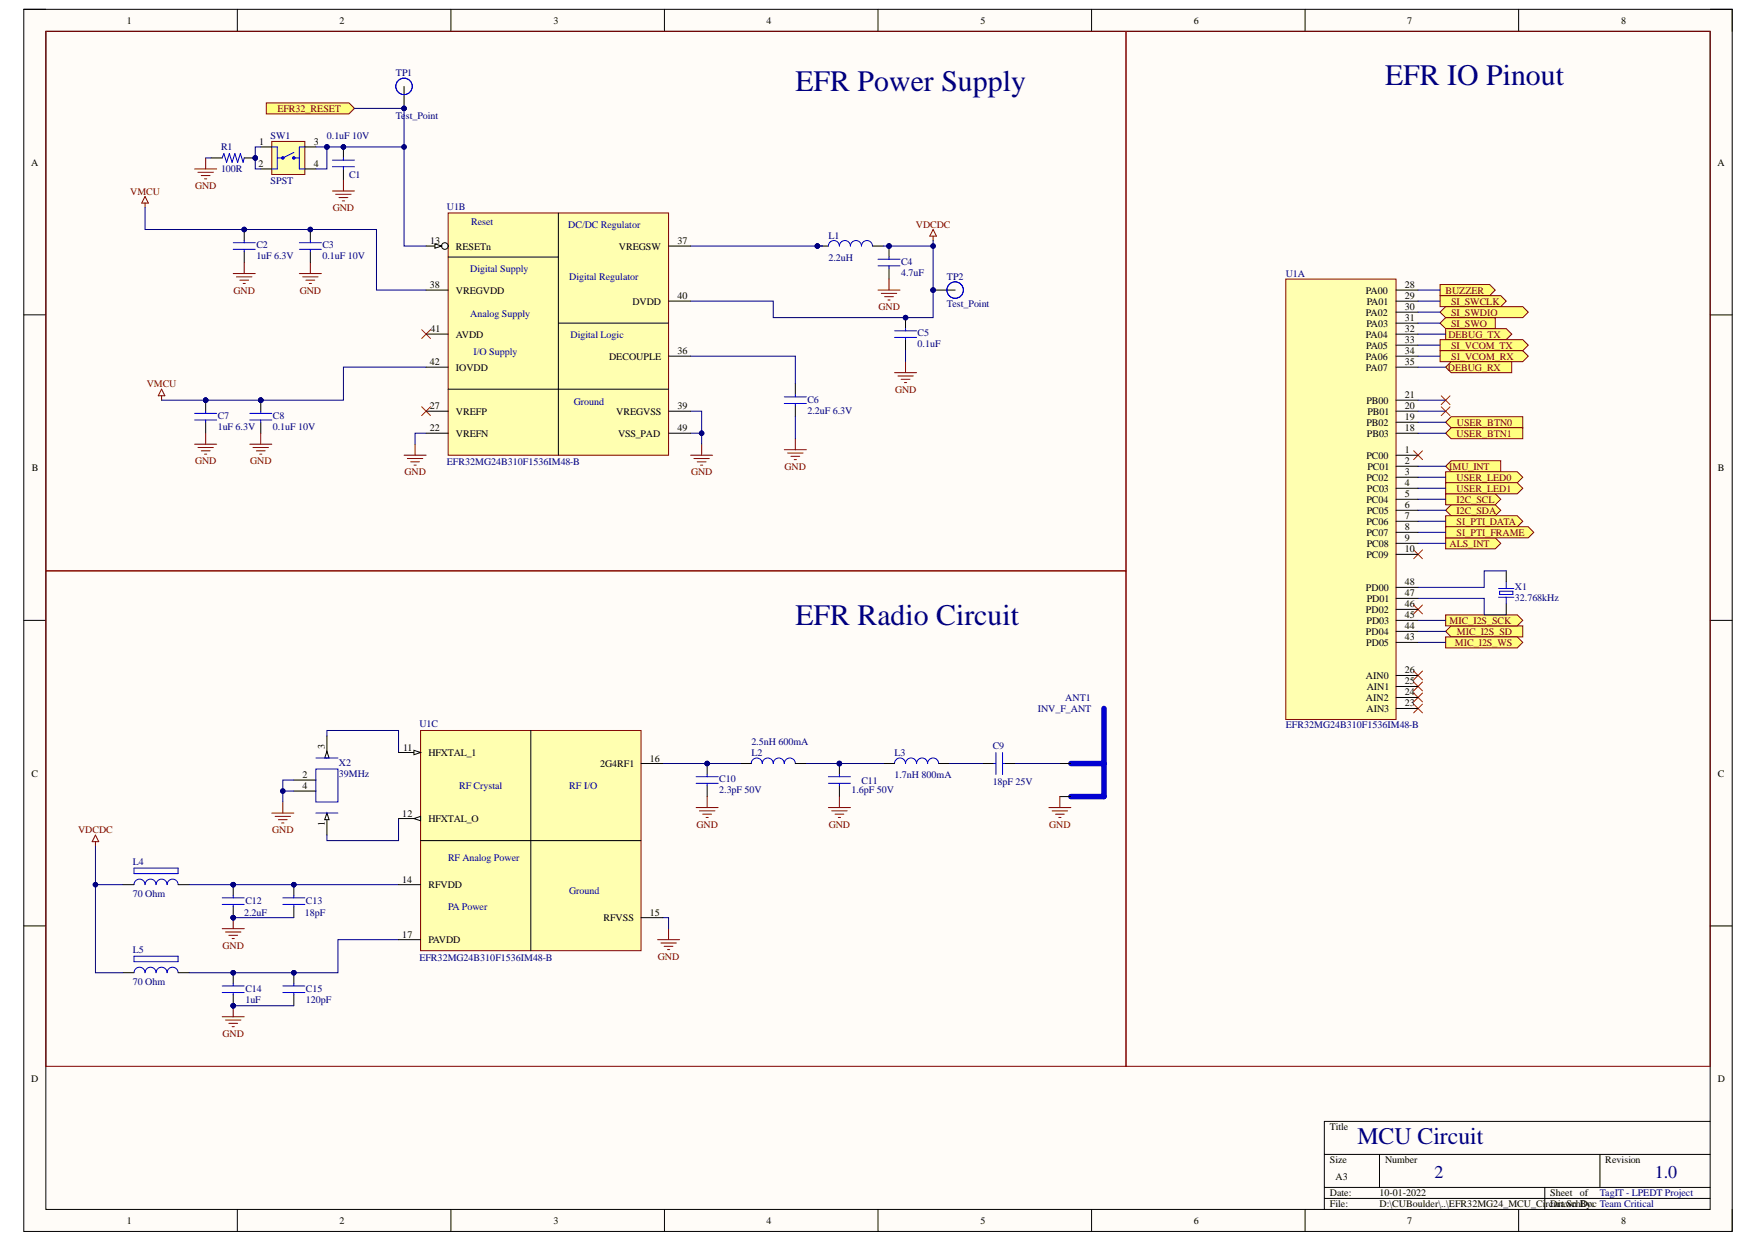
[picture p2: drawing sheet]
<svg xmlns="http://www.w3.org/2000/svg" width="297mm" height="210mm" viewBox="0 0 297 210" stroke-linecap="round" stroke-linejoin="round" font-family="sans-serif">
<defs><g id="words">
<g font-size="5" fill="#000080">
<text x="134.3" y="15.4">EFR Power Supply</text>
<text x="233.9" y="14.4">EFR IO Pinout</text>
<text x="134.3" y="105.5">EFR Radio Circuit</text>
</g>
<text font-size="4" fill="#000080" x="229.2" y="193.2">MCU Circuit</text>
<g font-size="3" fill="#000080">
<text x="242.3" y="199">2</text>
<text x="279.5" y="199">1.0</text>
</g>
<g font-size="1.7">
<text x="21.4" y="4">1</text>
<text x="57.3" y="4">2</text>
<text x="93.5" y="4">3</text>
<text x="129.5" y="4">4</text>
<text x="165.6" y="4">5</text>
<text x="201.6" y="4">6</text>
<text x="237.6" y="4">7</text>
<text x="273.8" y="4">8</text>
<text x="5.3" y="27.9">A</text>
<text x="43.6" y="28.2">2</text>
<text x="43.8" y="24.4">1</text>
<text x="53" y="24.4">3</text>
<text x="53" y="28.2">4</text>
<text x="290" y="27.9">A</text>
<text x="72.6" y="41.2">13</text>
<text x="114.4" y="41.2">37</text>
<text x="77" y="42.1">RESETn</text>
<text x="104.5" y="42.1">VREGSW</text>
<text x="72.6" y="48.6">38</text>
<text x="77" y="49.6">VREGVDD</text>
<text x="106.8" y="51.4">DVDD</text>
<text x="114.4" y="50.5">40</text>
<text x="230.7" y="49.6">PA00</text>
<text x="230.7" y="53.3">PA02</text>
<text x="230.8" y="51.4">PA01</text>
<text x="237.2" y="48.6">28</text>
<text x="237.2" y="50.5">29</text>
<text x="237.2" y="52.4">30</text>
<text x="72.7" y="56.1">41</text>
<text x="77" y="57">AVDD</text>
<text x="114.4" y="59.8">36</text>
<text x="230.7" y="57">PA04</text>
<text x="230.7" y="58.9">PA05</text>
<text x="230.8" y="55.1">PA03</text>
<text x="237.2" y="54.2">31</text>
<text x="237.2" y="56.1">32</text>
<text x="237.2" y="57.9">33</text>
<text x="237.2" y="59.8">34</text>
<text x="72.6" y="61.7">42</text>
<text x="77" y="62.6">IOVDD</text>
<text x="102.9" y="60.7">DECOUPLE</text>
<text x="230.7" y="60.7">PA06</text>
<text x="230.7" y="62.6">PA07</text>
<text x="237.2" y="61.7">35</text>
<text x="72.6" y="69.1">27</text>
<text x="77" y="70">VREFP</text>
<text x="104" y="70">VREGVSS</text>
<text x="114.4" y="69.1">39</text>
<text x="230.8" y="71.9">PB02</text>
<text x="230.8" y="68.2">PB00</text>
<text x="230.9" y="70">PB01</text>
<text x="237.2" y="70.9">19</text>
<text x="237.2" y="69.1">20</text>
<text x="237.2" y="67.2">21</text>
<text x="72.6" y="72.8">22</text>
<text x="77" y="73.7">VREFN</text>
<text x="104.4" y="73.7">VSS_PAD</text>
<text x="114.4" y="72.8">49</text>
<text x="230.8" y="77.4">PC00</text>
<text x="230.8" y="73.7">PB03</text>
<text x="237.2" y="72.8">18</text>
<text x="237.2" y="76.5">1</text>
<text x="5.4" y="79.6">B</text>
<text x="230.8" y="81.2">PC02</text>
<text x="230.8" y="83">PC03</text>
<text x="230.9" y="79.3">PC01</text>
<text x="237.2" y="78.4">2</text>
<text x="237.2" y="80.2">3</text>
<text x="237.2" y="82.1">4</text>
<text x="237.2" y="84">5</text>
<text x="290.1" y="79.6">B</text>
<text x="230.8" y="84.9">PC04</text>
<text x="230.8" y="88.6">PC06</text>
<text x="230.8" y="86.7">PC05</text>
<text x="237.2" y="85.8">6</text>
<text x="237.2" y="87.7">7</text>
<text x="237.2" y="89.5">8</text>
<text x="230.8" y="90.5">PC07</text>
<text x="230.8" y="94.2">PC09</text>
<text x="230.8" y="92.3">PC08</text>
<text x="237.2" y="91.4">9</text>
<text x="237.2" y="93.2">10</text>
<text x="230.7" y="99.7">PD00</text>
<text x="230.8" y="101.6">PD01</text>
<text x="237.2" y="98.8">48</text>
<text x="237.2" y="100.7">47</text>
<text x="230.7" y="103.5">PD02</text>
<text x="230.7" y="107.2">PD04</text>
<text x="230.8" y="105.3">PD03</text>
<text x="237.2" y="102.5">46</text>
<text x="237.2" y="104.4">45</text>
<text x="237.2" y="106.3">44</text>
<text x="230.7" y="109">PD05</text>
<text x="237.2" y="108.1">43</text>
<text x="237.2" y="113.7">26</text>
<text x="230.7" y="114.7">AIN0</text>
<text x="230.7" y="118.4">AIN2</text>
<text x="230.8" y="116.5">AIN1</text>
<text x="237.2" y="115.6">25</text>
<text x="237.2" y="117.4">24</text>
<text x="237.2" y="119.3">23</text>
<text x="230.8" y="120.2">AIN3</text>
<text x="5.3" y="131.1">C</text>
<text x="51.1" y="131.4">2</text>
<text x="54.8" y="126.5" transform="rotate(-90 54.8 126.5)">3</text>
<text x="68.1" y="126.7">11</text>
<text x="72.3" y="127.7">HFXTAL_1</text>
<text x="101.3" y="129.5">2G4RF1</text>
<text x="109.8" y="128.6">16</text>
<text x="290.1" y="131.1">C</text>
<text x="51.1" y="133.2">4</text>
<text x="67.9" y="137.9">12</text>
<text x="54.8" y="139.4" transform="rotate(-90 54.8 139.4)">1</text>
<text x="72.3" y="138.8">HFXTAL_O</text>
<text x="67.9" y="149">14</text>
<text x="72.3" y="150">RFVDD</text>
<text x="101.9" y="155.5">RFVSS</text>
<text x="109.8" y="154.6">15</text>
<text x="67.9" y="158.3">17</text>
<text x="72.3" y="159.3">PAVDD</text>
<text x="5.3" y="182.7">D</text>
<text x="290.1" y="182.7">D</text>
<text x="224.6" y="190.9">Title</text>
<text x="224.6" y="196.5">Size</text>
<text x="233.9" y="196.5">Number</text>
<text x="271.1" y="196.5">Revision</text>
<text x="224.6" y="202">Date:</text>
<text x="224.6" y="203.9">File:</text>
<text x="225.5" y="199.3">A3</text>
<text x="233" y="202">10-01-2022</text>
<text x="233" y="203.9">D:\CUBoulder\..\EFR32MG24_MCU_Circuit.SchBy:</text>
<text x="261.8" y="202">Sheet</text>
<text x="261.8" y="203.9">Drawn Doc Team Critical</text>
<text x="266.8" y="202">of</text>
<text x="21.4" y="206.7">1</text>
<text x="57.3" y="206.7">2</text>
<text x="93.5" y="206.7">3</text>
<text x="129.5" y="206.7">4</text>
<text x="165.6" y="206.7">5</text>
<text x="201.6" y="206.7">6</text>
<text x="237.6" y="206.7">7</text>
<text x="273.8" y="206.7">8</text>
</g>
<g font-size="1.7" fill="#000080">
<text x="66.8" y="12.8">TP1</text>
<text x="45.7" y="23.5">SW1</text>
<text x="55.2" y="23.5">0.1uF 10V</text>
<text x="66.8" y="20.2">Test_Point</text>
<text x="37.3" y="25.4">R1</text>
<text x="37.3" y="29.1">100R</text>
<text x="45.7" y="31">SPST</text>
<text x="58.9" y="30.1">C1</text>
<text x="75.5" y="35.4">U1B</text>
<text x="43.3" y="41.9">C2</text>
<text x="54.5" y="41.9">C3</text>
<text x="79.6" y="38">Reset</text>
<text x="96" y="38.4">DC/DC Regulator</text>
<text x="139.9" y="40.3">L1</text>
<text x="43.3" y="43.8">1uF 6.3V</text>
<text x="54.5" y="43.8">0.1uF 10V</text>
<text x="79.4" y="45.9">Digital Supply</text>
<text x="96.1" y="47.3">Digital Regulator</text>
<text x="139.9" y="44">2.2uH</text>
<text x="152.2" y="44.7">C4</text>
<text x="152.2" y="46.6">4.7uF</text>
<text x="159.9" y="47.3">TP2</text>
<text x="217.1" y="46.8">U1A</text>
<text x="79.4" y="53.5">Analog Supply</text>
<text x="159.9" y="51.9">Test_Point</text>
<text x="79.9" y="60">I/O Supply</text>
<text x="96.4" y="57">Digital Logic</text>
<text x="154.9" y="56.8">C5</text>
<text x="154.9" y="58.7">0.1uF</text>
<text x="36.8" y="70.8">C7</text>
<text x="46.1" y="70.8">C8</text>
<text x="96.9" y="68.3">Ground</text>
<text x="136.3" y="68">C6</text>
<text x="136.3" y="69.8">2.2uF 6.3V</text>
<text x="36.8" y="72.6">1uF 6.3V</text>
<text x="46.1" y="72.6">0.1uF 10V</text>
<text x="75.5" y="78.6">EFR32MG24B310F1536IM48-B</text>
<text x="255.8" y="99.6">X1</text>
<text x="255.8" y="101.4">32.768kHz</text>
<text x="179.9" y="118.4">ANT1</text>
<text x="70.8" y="122.8">U1C</text>
<text x="126.9" y="125.8">2.5nH 600mA</text>
<text x="175.2" y="120.2">INV_F_ANT</text>
<text x="217.1" y="123">EFR32MG24B310F1536IM48-B</text>
<text x="57.2" y="129.3">X2</text>
<text x="57.2" y="131.2">39MHz</text>
<text x="126.9" y="127.7">L2</text>
<text x="151.1" y="127.7">L3</text>
<text x="151.1" y="131.4">1.7nH 800mA</text>
<text x="167.6" y="126.5">C9</text>
<text x="77.5" y="133.2">RF Crystal</text>
<text x="96.1" y="133.2">RF I/O</text>
<text x="121.5" y="132.1">C10</text>
<text x="121.5" y="134">2.3pF 50V</text>
<text x="143.8" y="134">1.6pF 50V</text>
<text x="145.5" y="132.3">C11</text>
<text x="167.6" y="132.5">18pF 25V</text>
<text x="22.4" y="146.1">L4</text>
<text x="75.7" y="145.3">RF Analog Power</text>
<text x="22.4" y="151.4">70 Ohm</text>
<text x="41.2" y="154.6">2.2uF</text>
<text x="41.4" y="152.6">C12</text>
<text x="51.5" y="154.6">18pF</text>
<text x="51.7" y="152.6">C13</text>
<text x="75.7" y="153.7">PA Power</text>
<text x="96.1" y="150.9">Ground</text>
<text x="22.4" y="160.9">L5</text>
<text x="22.4" y="166.3">70 Ohm</text>
<text x="41.4" y="167.4">C14</text>
<text x="51.7" y="167.4">C15</text>
<text x="70.8" y="162.3">EFR32MG24B310F1536IM48-B</text>
<text x="41.4" y="169.3">1uF</text>
<text x="51.7" y="169.3">120pF</text>
<text x="270.2" y="202">TagIT - LPEDT Project</text>
</g>
<g font-size="1.7" fill="#800000">
<text x="46.8" y="18.9">EFR32_RESET</text>
<text x="22" y="32.8">VMCU</text>
<text x="32.9" y="31.9">GND</text>
<text x="56.2" y="35.6">GND</text>
<text x="154.7" y="38.4">VDCDC</text>
<text x="39.4" y="49.6">GND</text>
<text x="50.6" y="49.6">GND</text>
<text x="148.4" y="52.4">GND</text>
<text x="244.1" y="49.6">BUZZER</text>
<text x="245" y="51.4">SI_SWCLK</text>
<text x="245" y="53.3">SI_SWDIO</text>
<text x="244.6" y="57">DEBUG_TX</text>
<text x="245" y="55.1">SI_SWO</text>
<text x="245" y="58.9">SI_VCOM_TX</text>
<text x="24.8" y="65.4">VMCU</text>
<text x="244.5" y="62.6">DEBUG_RX</text>
<text x="245" y="60.7">SI_VCOM_RX</text>
<text x="151.1" y="66.3">GND</text>
<text x="246" y="71.9">USER_BTN0</text>
<text x="246" y="73.7">USER_BTN1</text>
<text x="32.9" y="78.4">GND</text>
<text x="42.2" y="78.4">GND</text>
<text x="68.3" y="80.2">GND</text>
<text x="116.7" y="80.2">GND</text>
<text x="132.5" y="79.3">GND</text>
<text x="244.7" y="79.3">IMU_INT</text>
<text x="246" y="81.2">USER_LED0</text>
<text x="246" y="83">USER_LED1</text>
<text x="246" y="86.7">I2C_SDA</text>
<text x="246" y="84.9">I2C_SCL</text>
<text x="246" y="88.6">SI_PTI_DATA</text>
<text x="244.8" y="92.3">ALS_INT</text>
<text x="246" y="90.5">SI_PTI_FRAME</text>
<text x="244.8" y="105.3">MIC_I2S_SCK</text>
<text x="246" y="107.2">MIC_I2S_SD</text>
<text x="245.7" y="109">MIC_I2S_WS</text>
<text x="13.2" y="140.7">VDCDC</text>
<text x="46" y="140.7">GND</text>
<text x="117.6" y="139.7">GND</text>
<text x="139.9" y="139.7">GND</text>
<text x="177.2" y="139.7">GND</text>
<text x="37.6" y="160.2">GND</text>
<text x="111.1" y="162">GND</text>
<text x="37.6" y="175.1">GND</text>
</g>
</g></defs>
<path d="M4 1.6h288.5v206.4h-288.5z" fill-rule="evenodd" fill="#fffcf8"/>
<path d="M4 1.6h288.5v206.4h-288.5z" fill="none" stroke="#000" stroke-width=".17"/>
<path d="M7.7 5.3h281.1v198.9h-281.1z" fill-rule="evenodd" fill="#fffcf8"/>
<g fill="none" stroke="#000" stroke-width=".17">
<path d="M4 1.6h3.7M7.7 5.3h281.1v198.9h-281.1zM40.1 1.6v3.7M76.1 1.6v3.7M112.2 1.6v3.7M148.3 1.6v3.7M184.3 1.6v3.7M220.4 1.6v3.7M256.4 1.6v3.7M288.8 1.6h3.7v3.7M4 53.2h3.7M288.8 53.2h3.7"/>
<path d="M254.4 96.4v1.9M4 104.8h3.7M254.4 102v1.8M288.8 104.8h3.7M4 156.4h3.7M288.8 156.4h3.7M223.6 194.9h65.2M233 194.9v5.6M270.2 194.9v5.6M288.8 189.4h-65.2v14.8M40.1 204.2v3.8M76.1 204.2v3.8"/>
<path d="M112.2 204.2v3.8M148.3 204.2v3.8M184.3 204.2v3.8M220.4 204.2v3.8M223.6 200.5h65.2M223.6 202.4h65.2M256.4 204.2v3.8M260.9 200.5v3.7M292.5 204.2v3.8"/>
</g>
<path d="M253.1 99.4h2.6M253.2 99.8h2.3v.6h-2.3zM254.4 98.3v1.1M253.1 100.9h2.6M254.4 100.9v1.1" fill="none" stroke="#00f" stroke-width=".17"/>
<path d="M45.9 23.9h5.6v5.6h-5.6z" fill-rule="evenodd" fill="#ffffb0"/>
<g fill="none" stroke="#800000" stroke-width=".17">
<path d="M32.9 28.5h3.7M33.4 29.1h2.6M34 29.6h1.5M34.5 30.2h.4M34.7 26.7v1.8M45.9 23.9h5.6v5.6h-5.6zM116.6 76.9h3.7M117.2 77.4h2.6M117.7 78h1.5M118.3 78.5h.4M118.5 75v1.9M132.4 75.9h3.8"/>
<path d="M133 76.5h2.6M133.6 77.1h1.4M134.1 77.6h.4M134.3 74.1v1.8"/>
</g>
<g fill="none" stroke="#00f" stroke-width=".17">
<path d="M45.9 24.8h.9v3.7h-.9M49.6 25.7l-1.8 1h-1M49.6 26.7h.9M51.5 24.8h-1v3.7h1M132.4 68.1h3.8M132.4 67h3.8M134.3 66.6v.4M134.3 68.1v.4"/>
<circle cx="47.8" cy="26.7" r=".19"/>
<circle cx="49.6" cy="26.7" r=".19"/>
</g>
<path d="M44 24.8h1.9M44 28.5h1.9M51.5 24.8h1.8M51.5 28.5h1.8M134.3 64.8v1.8M134.3 68.5v1.9" fill="none" stroke="#000" stroke-width=".17"/>
<circle cx="152.9" cy="53.6" r=".37" fill="#000080"/>
<circle cx="152.9" cy="53.6" r=".37" fill="none" stroke="#000080" stroke-width=".17"/>
<path d="M152.9 53.6v1.9" fill="none" stroke="#000" stroke-width=".17"/>
<circle cx="152.9" cy="53.6" r=".37" fill="#000080"/>
<circle cx="152.9" cy="53.6" r=".37" fill="none" stroke="#000080" stroke-width=".17"/>
<path d="M152.9 57.4v1.8" fill="none" stroke="#000" stroke-width=".17"/>
<path d="M151.1 57h3.7M151.1 55.9h3.7M152.9 55.5v.4M152.9 57v.4" fill="none" stroke="#00f" stroke-width=".17"/>
<path d="M68.2 76.9h3.8M68.8 77.4h2.6M69.3 78h1.5M69.9 78.5h.4M70.1 75v1.9M151.1 62.9h3.7M151.6 63.5h2.6M152.2 64h1.5M152.7 64.6h.4M152.9 61.1v1.8" fill="none" stroke="#800000" stroke-width=".17"/>
<circle cx="44" cy="67.6" r=".37" fill="#000080"/>
<circle cx="44" cy="67.6" r=".37" fill="none" stroke="#000080" stroke-width=".17"/>
<path d="M44 67.6v1.8" fill="none" stroke="#000" stroke-width=".17"/>
<circle cx="44" cy="67.6" r=".37" fill="#000080"/>
<circle cx="44" cy="67.6" r=".37" fill="none" stroke="#000080" stroke-width=".17"/>
<path d="M44 71.3v1.9" fill="none" stroke="#000" stroke-width=".17"/>
<path d="M42.2 70.9h3.7M42.2 69.8h3.7M44 69.4v.4M44 70.9v.4" fill="none" stroke="#00f" stroke-width=".17"/>
<circle cx="34.7" cy="67.6" r=".37" fill="#000080"/>
<circle cx="34.7" cy="67.6" r=".37" fill="none" stroke="#000080" stroke-width=".17"/>
<path d="M34.7 67.6v1.8" fill="none" stroke="#000" stroke-width=".17"/>
<circle cx="34.7" cy="67.6" r=".37" fill="#000080"/>
<circle cx="34.7" cy="67.6" r=".37" fill="none" stroke="#000080" stroke-width=".17"/>
<path d="M34.7 71.3v1.9" fill="none" stroke="#000" stroke-width=".17"/>
<path d="M32.9 70.9h3.7M32.9 69.8h3.7M34.7 69.4v.4M34.7 70.9v.4" fill="none" stroke="#00f" stroke-width=".17"/>
<circle cx="58" cy="24.8" r=".37" fill="#000080"/>
<circle cx="58" cy="24.8" r=".37" fill="none" stroke="#000080" stroke-width=".17"/>
<path d="M58 24.8v1.9" fill="none" stroke="#000" stroke-width=".17"/>
<circle cx="58" cy="24.8" r=".37" fill="#000080"/>
<circle cx="58" cy="24.8" r=".37" fill="none" stroke="#000080" stroke-width=".17"/>
<path d="M58 28.5v1.9" fill="none" stroke="#000" stroke-width=".17"/>
<path d="M56.1 28.2h3.8M56.1 27h3.8M58 26.7v.3M58 28.2v.3" fill="none" stroke="#00f" stroke-width=".17"/>
<g fill="none" stroke="#800000" stroke-width=".17">
<path d="M56.1 32.2h3.8M56.7 32.8h2.6M57.3 33.4h1.4M57.8 33.9h.4M58 30.4v1.8M50.5 46.2h3.8M51.1 46.8h2.6M51.7 47.3h1.5M52.2 47.9h.4M52.4 44.3v1.9M32.9 75h3.7M33.4 75.6h2.6"/>
<path d="M34 76.1h1.5M34.5 76.7h.4M34.7 73.2v1.8M42.2 75h3.7M42.7 75.6h2.6M43.3 76.1h1.5M43.8 76.7h.4M44 73.2v1.8"/>
</g>
<circle cx="41.2" cy="38.8" r=".37" fill="#000080"/>
<circle cx="41.2" cy="38.8" r=".37" fill="none" stroke="#000080" stroke-width=".17"/>
<path d="M41.2 38.8v1.8" fill="none" stroke="#000" stroke-width=".17"/>
<circle cx="41.2" cy="38.8" r=".37" fill="#000080"/>
<circle cx="41.2" cy="38.8" r=".37" fill="none" stroke="#000080" stroke-width=".17"/>
<path d="M41.2 42.5v1.8" fill="none" stroke="#000" stroke-width=".17"/>
<path d="M39.4 42.1h3.7M39.4 41h3.7M41.2 40.6v.4M41.2 42.1v.4" fill="none" stroke="#00f" stroke-width=".17"/>
<path d="M39.4 46.2h3.7M39.9 46.8h2.6M40.5 47.3h1.5M41.1 47.9h.3M41.2 44.3v1.9" fill="none" stroke="#800000" stroke-width=".17"/>
<circle cx="119.4" cy="128.9" r=".37" fill="#000080"/>
<circle cx="119.4" cy="128.9" r=".37" fill="none" stroke="#000080" stroke-width=".17"/>
<path d="M119.4 128.9v1.9M119.4 132.7v1.8" fill="none" stroke="#000" stroke-width=".17"/>
<circle cx="119.4" cy="128.9" r=".37" fill="#000080"/>
<circle cx="119.4" cy="128.9" r=".37" fill="none" stroke="#000080" stroke-width=".17"/>
<path d="M117.6 131.2h3.7M117.6 132.3h3.7M119.4 130.8v.4M119.4 132.3v.4M126.9 128.9a.93 .93 0 0 1 .9-.9 .93 .93 0 0 1 .9 .9 .93 .93 0 0 1 1-.9 .93 .93 0 0 1 .9 .9 .93 .93 0 0 1 .9-.9 .93 .93 0 0 1 .9 .9 .93 .93 0 0 1 1-.9 .93 .93 0 0 1 .9 .9" fill="none" stroke="#00f" stroke-width=".17"/>
<path d="M125 128.9h1.9M134.3 128.9h1.9" fill="none" stroke="#000" stroke-width=".17"/>
<circle cx="141.7" cy="128.9" r=".37" fill="#000080"/>
<circle cx="141.7" cy="128.9" r=".37" fill="none" stroke="#000080" stroke-width=".17"/>
<path d="M141.7 128.9v1.9" fill="none" stroke="#000" stroke-width=".17"/>
<circle cx="141.7" cy="128.9" r=".37" fill="#000080"/>
<circle cx="141.7" cy="128.9" r=".37" fill="none" stroke="#000080" stroke-width=".17"/>
<path d="M55.2 137.3v3.7M141.7 132.7v1.8M149.2 128.9h1.9M158.5 128.9h1.9M165.9 128.9h1.9M169.7 128.9h1.8M179 128.9h1.8M179 134.5h1.8" fill="none" stroke="#000" stroke-width=".17"/>
<path d="M53.3 129.9h3.8v5.5h-3.8zM139.9 132.3h3.7M139.9 131.2h3.7M141.7 130.8v.4M141.7 132.3v.4M151.1 128.9a.93 .93 0 0 1 .9-.9 .93 .93 0 0 1 .9 .9 .93 .93 0 0 1 .9-.9 .93 .93 0 0 1 1 .9 .93 .93 0 0 1 .9-.9 .93 .93 0 0 1 .9 .9 .93 .93 0 0 1 1-.9 .93 .93 0 0 1 .9 .9M167.8 128.9h.4M168.2 127.1v3.7M169.3 128.9h.4M169.3 127.1v3.7" fill="none" stroke="#00f" stroke-width=".17"/>
<path d="M186.4 119.6v14.9h-5.6M180.8 128.9h5.6" fill="none" stroke="#00f" stroke-width=".93"/>
<g fill="none" stroke="#800000" stroke-width=".17">
<path d="M117.6 136.4h3.7M118.1 136.9h2.6M118.7 137.5h1.5M119.2 138h.4M119.4 134.5v1.9M139.9 136.4h3.7M140.4 136.9h2.7M141 137.5h1.5M141.6 138h.3M141.7 134.5v1.9M177.1 136.4h3.7M177.7 136.9h2.6"/>
<path d="M178.2 137.5h1.5M178.8 138h.4M179 134.5v1.9M111 158.7h3.8M111.6 159.2h2.6M112.2 159.8h1.4M112.9 156.8v1.9M112.7 160.4h.4"/>
</g>
<path d="M55.2 137.3l.4 1.1h-.8z" fill="#f8fcff"/>
<path d="M49.6 131.7h3.7M55.2 137.3l.4 1.1h-.8zM55.2 124.3v3.7" fill="none" stroke="#000" stroke-width=".17"/>
<path d="M55.2 126.9l.4 1.1h-.8z" fill="#f8fcff"/>
<path d="M49.6 133.6h3.7M55.2 126.9l.4 1.1h-.8zM20.8 149.4h1.8M30.1 149.4h1.8M20.8 164.3h1.8M30.1 164.3h1.8" fill="none" stroke="#000" stroke-width=".17"/>
<path d="M53.3 128h3.8M53.3 137.3h3.8M22.6 149.4a.93 .93 0 0 1 1-.9 .93 .93 0 0 1 .9 .9 .93 .93 0 0 1 .9-.9 .93 .93 0 0 1 1 .9 .93 .93 0 0 1 .9-.9 .93 .93 0 0 1 .9 .9 .93 .93 0 0 1 .9-.9 .93 .93 0 0 1 1 .9M22.6 146.6h7.5v.9h-7.5zM22.6 164.3a.93 .93 0 0 1 1-1 .93 .93 0 0 1 .9 1 .93 .93 0 0 1 .9-1 .93 .93 0 0 1 1 1 .93 .93 0 0 1 .9-1 .93 .93 0 0 1 .9 1 .93 .93 0 0 1 .9-1 .93 .93 0 0 1 1 1M22.6 161.5h7.5v.9h-7.5z" fill="none" stroke="#00f" stroke-width=".17"/>
<path d="M45.9 137.3h3.7M46.5 137.9h2.6M47 138.4h1.5M47.6 139h.3M47.8 135.4v1.9" fill="none" stroke="#800000" stroke-width=".17"/>
<circle cx="39.4" cy="149.4" r=".37" fill="#000080"/>
<circle cx="39.4" cy="149.4" r=".37" fill="none" stroke="#000080" stroke-width=".17"/>
<circle cx="39.4" cy="155" r=".37" fill="#000080"/>
<circle cx="39.4" cy="155" r=".37" fill="none" stroke="#000080" stroke-width=".17"/>
<path d="M39.4 149.4v1.8" fill="none" stroke="#000" stroke-width=".17"/>
<circle cx="39.4" cy="149.4" r=".37" fill="#000080"/>
<circle cx="39.4" cy="149.4" r=".37" fill="none" stroke="#000080" stroke-width=".17"/>
<path d="M39.4 153.1v1.9" fill="none" stroke="#000" stroke-width=".17"/>
<circle cx="39.4" cy="155" r=".37" fill="#000080"/>
<circle cx="39.4" cy="155" r=".37" fill="none" stroke="#000080" stroke-width=".17"/>
<path d="M37.5 152.7h3.7M37.5 151.6h3.7M39.4 151.2v.4M39.4 152.7v.4" fill="none" stroke="#00f" stroke-width=".17"/>
<circle cx="49.6" cy="149.4" r=".37" fill="#000080"/>
<circle cx="49.6" cy="149.4" r=".37" fill="none" stroke="#000080" stroke-width=".17"/>
<path d="M49.6 149.4v1.8" fill="none" stroke="#000" stroke-width=".17"/>
<circle cx="49.6" cy="149.4" r=".37" fill="#000080"/>
<circle cx="49.6" cy="149.4" r=".37" fill="none" stroke="#000080" stroke-width=".17"/>
<path d="M49.6 153.1v1.9" fill="none" stroke="#000" stroke-width=".17"/>
<path d="M47.8 152.7h3.7M47.8 151.6h3.7M49.6 151.2v.4M49.6 152.7v.4" fill="none" stroke="#00f" stroke-width=".17"/>
<circle cx="39.4" cy="164.3" r=".37" fill="#000080"/>
<circle cx="39.4" cy="164.3" r=".37" fill="none" stroke="#000080" stroke-width=".17"/>
<circle cx="39.4" cy="169.8" r=".37" fill="#000080"/>
<circle cx="39.4" cy="169.8" r=".37" fill="none" stroke="#000080" stroke-width=".17"/>
<path d="M39.4 164.3v1.8" fill="none" stroke="#000" stroke-width=".17"/>
<circle cx="39.4" cy="164.3" r=".37" fill="#000080"/>
<circle cx="39.4" cy="164.3" r=".37" fill="none" stroke="#000080" stroke-width=".17"/>
<path d="M39.4 168v1.8" fill="none" stroke="#000" stroke-width=".17"/>
<circle cx="39.4" cy="169.8" r=".37" fill="#000080"/>
<circle cx="39.4" cy="169.8" r=".37" fill="none" stroke="#000080" stroke-width=".17"/>
<path d="M37.5 167.6h3.7M37.5 166.5h3.7M39.4 166.1v.4M39.4 167.6v.4" fill="none" stroke="#00f" stroke-width=".17"/>
<circle cx="49.6" cy="164.3" r=".37" fill="#000080"/>
<circle cx="49.6" cy="164.3" r=".37" fill="none" stroke="#000080" stroke-width=".17"/>
<path d="M49.6 164.3v1.8" fill="none" stroke="#000" stroke-width=".17"/>
<circle cx="49.6" cy="164.3" r=".37" fill="#000080"/>
<circle cx="49.6" cy="164.3" r=".37" fill="none" stroke="#000080" stroke-width=".17"/>
<path d="M49.6 168v1.8" fill="none" stroke="#000" stroke-width=".17"/>
<path d="M47.8 167.6h3.7M47.8 166.5h3.7M49.6 166.1v.4M49.6 167.6v.4" fill="none" stroke="#00f" stroke-width=".17"/>
<path d="M37.5 156.8h3.7M38.1 157.4h2.6M38.6 157.9h1.5M39.2 158.5h.4M39.4 155v1.8" fill="none" stroke="#800000" stroke-width=".17"/>
<circle cx="39.4" cy="155" r=".37" fill="#000080"/>
<circle cx="39.4" cy="155" r=".37" fill="none" stroke="#000080" stroke-width=".17"/>
<path d="M37.5 171.7h3.7M38.1 172.3h2.6M38.6 172.8h1.5M39.2 173.4h.4M39.4 169.8v1.9" fill="none" stroke="#800000" stroke-width=".17"/>
<circle cx="39.4" cy="169.8" r=".37" fill="#000080"/>
<circle cx="39.4" cy="169.8" r=".37" fill="none" stroke="#000080" stroke-width=".17"/>
<circle cx="138" cy="41.5" r=".37" fill="#000080"/>
<circle cx="138" cy="41.5" r=".37" fill="none" stroke="#000080" stroke-width=".17"/>
<path d="M139.9 41.5a.93 .93 0 0 1 .9-.9 .93 .93 0 0 1 .9 .9 .93 .93 0 0 1 1-.9 .93 .93 0 0 1 .9 .9 .93 .93 0 0 1 .9-.9 .93 .93 0 0 1 1 .9 .93 .93 0 0 1 .9-.9 .93 .93 0 0 1 .9 .9" fill="none" stroke="#00f" stroke-width=".17"/>
<path d="M138 41.5h1.9" fill="none" stroke="#000" stroke-width=".17"/>
<circle cx="138" cy="41.5" r=".37" fill="#000080"/>
<circle cx="138" cy="41.5" r=".37" fill="none" stroke="#000080" stroke-width=".17"/>
<path d="M147.3 41.5h1.9" fill="none" stroke="#000" stroke-width=".17"/>
<circle cx="150.1" cy="41.5" r=".37" fill="#000080"/>
<circle cx="150.1" cy="41.5" r=".37" fill="none" stroke="#000080" stroke-width=".17"/>
<path d="M150.1 41.5v1.9" fill="none" stroke="#000" stroke-width=".17"/>
<circle cx="150.1" cy="41.5" r=".37" fill="#000080"/>
<circle cx="150.1" cy="41.5" r=".37" fill="none" stroke="#000080" stroke-width=".17"/>
<path d="M150.1 45.3v1.8" fill="none" stroke="#000" stroke-width=".17"/>
<path d="M148.3 44.9h3.7M148.3 43.8h3.7M150.1 43.4v.4M150.1 44.9v.4" fill="none" stroke="#00f" stroke-width=".17"/>
<path d="M148.3 49h3.7M148.8 49.5h2.6M149.4 50.1h1.5M149.9 50.7h.4M150.1 47.1v1.9" fill="none" stroke="#800000" stroke-width=".17"/>
<circle cx="43.1" cy="26.7" r=".37" fill="#000080"/>
<circle cx="43.1" cy="26.7" r=".37" fill="none" stroke="#000080" stroke-width=".17"/>
<path d="M37.5 26.7l.3-.8 .5 1.5 .4-1.5 .5 1.5 .5-1.5 .4 1.5 .5-1.5 .5 1.5 .1-.7" fill="none" stroke="#00f" stroke-width=".17"/>
<path d="M41.2 26.7h1.9" fill="none" stroke="#000" stroke-width=".17"/>
<circle cx="43.1" cy="26.7" r=".37" fill="#000080"/>
<circle cx="43.1" cy="26.7" r=".37" fill="none" stroke="#000080" stroke-width=".17"/>
<path d="M35.7 26.7h1.8" fill="none" stroke="#000" stroke-width=".17"/>
<path d="M24.5 33.2l.5 1.1h-1.1zM24.5 34.3v.7M27.3 65.7l.5 1.1h-1.1zM27.3 66.8v.8" fill="none" stroke="#800000" stroke-width=".17"/>
<path d="M244.1 86.2l1-1h7.4l.9 1-.9 .9h-7.4z" fill-rule="evenodd" fill="#ffff80"/>
<path d="M244.1 86.2l1-1h7.4l.9 1-.9 .9h-7.4z" fill="none" stroke="#800000" stroke-width=".17"/>
<path d="M244.1 83.4h8.4l.9 .9-.9 .9h-8.4z" fill-rule="evenodd" fill="#ffff80"/>
<path d="M244.1 83.4h8.4l.9 .9-.9 .9h-8.4z" fill="none" stroke="#800000" stroke-width=".17"/>
<path d="M244.1 90.8h8.4l.9 1-.9 .9h-8.4z" fill-rule="evenodd" fill="#ffff80"/>
<path d="M244.1 90.8h8.4l.9 1-.9 .9h-8.4z" fill="none" stroke="#800000" stroke-width=".17"/>
<path d="M244.1 78.7l1-.9h8.3v1.9h-8.3z" fill-rule="evenodd" fill="#ffff80"/>
<path d="M244.1 78.7l1-.9h8.3v1.9h-8.3z" fill="none" stroke="#800000" stroke-width=".17"/>
<path d="M244.1 106.6l1-.9h12v1.9h-12z" fill-rule="evenodd" fill="#ffff80"/>
<path d="M244.1 106.6l1-.9h12v1.9h-12z" fill="none" stroke="#800000" stroke-width=".17"/>
<path d="M244.1 103.8h12.1l.9 1-.9 .9h-12.1z" fill-rule="evenodd" fill="#ffff80"/>
<path d="M244.1 103.8h12.1l.9 1-.9 .9h-12.1z" fill="none" stroke="#800000" stroke-width=".17"/>
<path d="M244.1 107.6h12.1l.9 .9-.9 .9h-12.1z" fill-rule="evenodd" fill="#ffff80"/>
<path d="M244.1 107.6h12.1l.9 .9-.9 .9h-12.1z" fill="none" stroke="#800000" stroke-width=".17"/>
<path d="M244.1 87.1h12.1l.9 .9-.9 1h-12.1z" fill-rule="evenodd" fill="#ffff80"/>
<path d="M244.1 87.1h12.1l.9 .9-.9 1h-12.1z" fill="none" stroke="#800000" stroke-width=".17"/>
<path d="M243.2 49.9h10.2l1 1-1 .9h-10.2z" fill-rule="evenodd" fill="#ffff80"/>
<path d="M243.2 49.9h10.2l1 1-1 .9h-10.2z" fill="none" stroke="#800000" stroke-width=".17"/>
<path d="M243.2 54.6l.9-1h8.4v1.9h-8.4z" fill-rule="evenodd" fill="#ffff80"/>
<path d="M243.2 54.6l.9-1h8.4v1.9h-8.4z" fill="none" stroke="#800000" stroke-width=".17"/>
<path d="M243.2 59.2h13.9l1 .9-1 1h-13.9z" fill-rule="evenodd" fill="#ffff80"/>
<path d="M243.2 59.2h13.9l1 .9-1 1h-13.9z" fill="none" stroke="#800000" stroke-width=".17"/>
<path d="M244.1 89h14l.9 .9-.9 .9h-14z" fill-rule="evenodd" fill="#ffff80"/>
<path d="M244.1 89h14l.9 .9-.9 .9h-14z" fill="none" stroke="#800000" stroke-width=".17"/>
<path d="M243.2 52.7l.9-.9h13l1 .9-1 .9h-13z" fill-rule="evenodd" fill="#ffff80"/>
<path d="M243.2 52.7l.9-.9h13l1 .9-1 .9h-13z" fill="none" stroke="#800000" stroke-width=".17"/>
<path d="M243.2 57.4h13.9l1 .9-1 .9h-13.9z" fill-rule="evenodd" fill="#ffff80"/>
<path d="M243.2 57.4h13.9l1 .9-1 .9h-13.9z" fill="none" stroke="#800000" stroke-width=".17"/>
<path d="M244.1 79.7h12.1l.9 .9-.9 .9h-12.1z" fill-rule="evenodd" fill="#ffff80"/>
<path d="M244.1 79.7h12.1l.9 .9-.9 .9h-12.1z" fill="none" stroke="#800000" stroke-width=".17"/>
<path d="M244.1 81.5h12.1l.9 1-.9 .9h-12.1z" fill-rule="evenodd" fill="#ffff80"/>
<path d="M244.1 81.5h12.1l.9 1-.9 .9h-12.1z" fill="none" stroke="#800000" stroke-width=".17"/>
<path d="M244.1 71.3l1-.9h12v1.8h-12z" fill-rule="evenodd" fill="#ffff80"/>
<path d="M244.1 71.3l1-.9h12v1.8h-12z" fill="none" stroke="#800000" stroke-width=".17"/>
<path d="M244.1 73.2l1-1h12v1.9h-12z" fill-rule="evenodd" fill="#ffff80"/>
<path d="M244.1 73.2l1-1h12v1.9h-12z" fill="none" stroke="#800000" stroke-width=".17"/>
<path d="M45 17.4h13.9l1 .9-1 .9h-13.9z" fill-rule="evenodd" fill="#ffff80"/>
<path d="M45 17.4h13.9l1 .9-1 .9h-13.9zM157.6 38.8l.5 1.1h-1.1zM157.6 39.9v.7M16.1 141l.6 1.1h-1.1zM16.1 142.1v.8" fill="none" stroke="#800000" stroke-width=".17"/>
<circle cx="52.4" cy="38.8" r=".37" fill="#000080"/>
<circle cx="52.4" cy="38.8" r=".37" fill="none" stroke="#000080" stroke-width=".17"/>
<path d="M52.4 38.8v1.8" fill="none" stroke="#000" stroke-width=".17"/>
<circle cx="52.4" cy="38.8" r=".37" fill="#000080"/>
<circle cx="52.4" cy="38.8" r=".37" fill="none" stroke="#000080" stroke-width=".17"/>
<path d="M52.4 42.5v1.8" fill="none" stroke="#000" stroke-width=".17"/>
<path d="M50.5 42.1h3.8M50.5 41h3.8M52.4 40.6v.4M52.4 42.1v.4" fill="none" stroke="#00f" stroke-width=".17"/>
<path d="M71.2 55.7l1.5 1.5M72.7 55.7l-1.5 1.5M71.2 68.7l1.5 1.5M72.7 68.7l-1.5 1.5" fill="none" stroke="#f00" stroke-width=".17"/>
<path d="M243.2 48.1h8.4l.9 .9-.9 .9h-8.4z" fill-rule="evenodd" fill="#ffff80"/>
<path d="M243.2 48.1h8.4l.9 .9-.9 .9h-8.4z" fill="none" stroke="#800000" stroke-width=".17"/>
<path d="M244.1 55.5h10.3l.9 .9-.9 1h-10.3z" fill-rule="evenodd" fill="#ffff80"/>
<path d="M244.1 55.5h10.3l.9 .9-.9 1h-10.3z" fill="none" stroke="#800000" stroke-width=".17"/>
<path d="M244.1 62l1-.9h10.2v1.8h-10.2z" fill-rule="evenodd" fill="#ffff80"/>
<path d="M244.1 62l1-.9h10.2v1.8h-10.2z" fill="none" stroke="#800000" stroke-width=".17"/>
<circle cx="68.2" cy="18.3" r=".37" fill="#000080"/>
<circle cx="68.2" cy="18.3" r=".37" fill="none" stroke="#000080" stroke-width=".17"/>
<path d="M68.2 14.6v3.7" fill="none" stroke="#000" stroke-width=".17"/>
<circle cx="68.2" cy="18.3" r=".37" fill="#000080"/>
<circle cx="68.2" cy="18.3" r=".37" fill="none" stroke="#000080" stroke-width=".17"/>
<circle cx="68.2" cy="14.6" r="1.39" fill="none" stroke="#00f" stroke-width=".17"/>
<circle cx="157.6" cy="49" r=".37" fill="#000080"/>
<circle cx="157.6" cy="49" r=".37" fill="none" stroke="#000080" stroke-width=".17"/>
<path d="M157.6 49h3.7" fill="none" stroke="#000" stroke-width=".17"/>
<circle cx="157.6" cy="49" r=".37" fill="#000080"/>
<g fill="none" stroke="#000080" stroke-width=".17">
<path d="M53.3 24.8h1.9M254.4 96.4h-3.8v2.8h-11.1M239.5 101h11.1v2.8h3.8"/>
<circle cx="157.6" cy="49" r=".37"/>
</g>
<circle cx="161.3" cy="49" r="1.39" fill="none" stroke="#00f" stroke-width=".17"/>
<g fill="none" stroke="#f00" stroke-width=".17">
<path d="M238.7 76.1l1.5 1.5M240.2 76.1l-1.5 1.5M243.4 66.8l1.5 1.5M243.4 68.7l1.5 1.5M244.9 66.8l-1.5 1.5M244.9 68.7l-1.5 1.5M238.7 92.9l1.5 1.5M240.2 92.9l-1.5 1.5M238.7 102.2l1.5 1.5M238.7 113.3l1.5 1.5M238.7 115.2l1.5 1.5M238.7 117l1.5 1.5"/>
<path d="M238.7 118.9l1.5 1.5M240.2 102.2l-1.5 1.5M240.2 113.3l-1.5 1.5M240.2 115.2l-1.5 1.5M240.2 117l-1.5 1.5M240.2 118.9l-1.5 1.5"/>
</g>
<path d="M7.7 5.3h182.4v91.1h-182.4zM190.1 5.3h98.7v174.8h-98.7zM7.7 96.4h182.4v83.7h-182.4z" fill="none" stroke="#800000" stroke-width=".17"/>
<circle cx="55.2" cy="24.8" r=".37" fill="#000080"/>
<g fill="none" stroke="#000080" stroke-width=".17">
<path d="M59.9 18.3h8.3v6.5"/>
<circle cx="55.2" cy="24.8" r=".37"/>
</g>
<circle cx="68.2" cy="18.3" r=".37" fill="#000080"/>
<circle cx="68.2" cy="18.3" r=".37" fill="none" stroke="#000080" stroke-width=".17"/>
<circle cx="68.2" cy="24.8" r=".37" fill="#000080"/>
<g fill="none" stroke="#000080" stroke-width=".17">
<path d="M44 24.8h-.9v3.7h.9"/>
<circle cx="68.2" cy="24.8" r=".37"/>
</g>
<circle cx="43.1" cy="26.7" r=".37" fill="#000080"/>
<g fill="none" stroke="#000080" stroke-width=".17">
<path d="M116.6 73.2h1.9M134.3 70.4v3.7"/>
<circle cx="43.1" cy="26.7" r=".37"/>
</g>
<circle cx="118.5" cy="73.2" r=".37" fill="#000080"/>
<g fill="none" stroke="#000080" stroke-width=".17">
<path d="M34.7 67.6h9.3M72 73.2h-1.9v1.8"/>
<circle cx="118.5" cy="73.2" r=".37"/>
</g>
<circle cx="44" cy="67.6" r=".37" fill="#000080"/>
<circle cx="44" cy="67.6" r=".37" fill="none" stroke="#000080" stroke-width=".17"/>
<circle cx="34.7" cy="67.6" r=".37" fill="#000080"/>
<g fill="none" stroke="#000080" stroke-width=".17">
<path d="M55.2 24.8v3.7h-1.9"/>
<circle cx="34.7" cy="67.6" r=".37"/>
</g>
<circle cx="55.2" cy="24.8" r=".37" fill="#000080"/>
<g fill="none" stroke="#000080" stroke-width=".17">
<path d="M55.2 124.3v-.9h12.1v3.7M67.3 138.2v3.8h-12.1v-1M39.4 155h10.2M112 155h.9v1.8"/>
<circle cx="55.2" cy="24.8" r=".37"/>
</g>
<circle cx="39.4" cy="155" r=".37" fill="#000080"/>
<g fill="none" stroke="#000080" stroke-width=".17">
<path d="M34.7 26.7h1M27.3 67.6h7.4"/>
<circle cx="39.4" cy="155" r=".37"/>
</g>
<circle cx="34.7" cy="67.6" r=".37" fill="#000080"/>
<g fill="none" stroke="#000080" stroke-width=".17">
<path d="M116.6 41.5h22.4M239.5 50.9h3.7M239.5 52.7h3.7M239.5 54.6h3.7M239.5 58.3h3.7M239.5 60.1h3.7M239.5 71.3h4.6M239.5 73.2h4.6M239.5 78.7h4.6M239.5 69.4h4.6M239.5 67.6h4.6M239.5 88h4.6"/>
<path d="M239.5 89.9h4.6M239.5 80.6h4.6M239.5 82.5h4.6M239.5 91.8h4.6M239.5 84.3h4.6M239.5 86.2h4.6M239.5 104.8h4.6M239.5 106.6h4.6M239.5 108.5h4.6"/>
<circle cx="34.7" cy="67.6" r=".37"/>
</g>
<circle cx="138" cy="41.5" r=".37" fill="#000080"/>
<g fill="none" stroke="#000080" stroke-width=".17">
<path d="M149.2 41.5h8.4M152.9 59.2v1.9"/>
<circle cx="138" cy="41.5" r=".37"/>
</g>
<circle cx="150.1" cy="41.5" r=".37" fill="#000080"/>
<circle cx="150.1" cy="41.5" r=".37" fill="none" stroke="#000080" stroke-width=".17"/>
<circle cx="157.6" cy="41.5" r=".37" fill="#000080"/>
<g fill="none" stroke="#000080" stroke-width=".17">
<path d="M112 128.9h13M171.5 128.9h7.5"/>
<circle cx="157.6" cy="41.5" r=".37"/>
</g>
<circle cx="119.4" cy="128.9" r=".37" fill="#000080"/>
<g fill="none" stroke="#000080" stroke-width=".17">
<path d="M141.7 128.9h7.5M160.4 128.9h5.5"/>
<circle cx="119.4" cy="128.9" r=".37"/>
</g>
<circle cx="141.7" cy="128.9" r=".37" fill="#000080"/>
<g fill="none" stroke="#000080" stroke-width=".17">
<path d="M136.2 128.9h5.5"/>
<circle cx="141.7" cy="128.9" r=".37"/>
</g>
<circle cx="141.7" cy="128.9" r=".37" fill="#000080"/>
<g fill="none" stroke="#000080" stroke-width=".17">
<path d="M67.3 158.7h-10.2v5.6h-25.2"/>
<circle cx="141.7" cy="128.9" r=".37"/>
</g>
<circle cx="49.6" cy="164.3" r=".37" fill="#000080"/>
<circle cx="49.6" cy="164.3" r=".37" fill="none" stroke="#000080" stroke-width=".17"/>
<circle cx="39.4" cy="164.3" r=".37" fill="#000080"/>
<g fill="none" stroke="#000080" stroke-width=".17">
<path d="M39.4 149.4h27.9"/>
<circle cx="39.4" cy="164.3" r=".37"/>
</g>
<circle cx="49.6" cy="149.4" r=".37" fill="#000080"/>
<circle cx="49.6" cy="149.4" r=".37" fill="none" stroke="#000080" stroke-width=".17"/>
<circle cx="39.4" cy="149.4" r=".37" fill="#000080"/>
<g fill="none" stroke="#000080" stroke-width=".17">
<path d="M39.4 169.8h10.2"/>
<circle cx="39.4" cy="149.4" r=".37"/>
</g>
<circle cx="39.4" cy="169.8" r=".37" fill="#000080"/>
<g fill="none" stroke="#000080" stroke-width=".17">
<path d="M31.9 149.4h7.5"/>
<circle cx="39.4" cy="169.8" r=".37"/>
</g>
<circle cx="39.4" cy="149.4" r=".37" fill="#000080"/>
<g fill="none" stroke="#000080" stroke-width=".17">
<path d="M16.1 149.4h4.7"/>
<circle cx="39.4" cy="149.4" r=".37"/>
</g>
<circle cx="16.1" cy="149.4" r=".37" fill="#000080"/>
<g fill="none" stroke="#000080" stroke-width=".17">
<path d="M16.1 142.9v21.4h4.7"/>
<circle cx="16.1" cy="149.4" r=".37"/>
</g>
<circle cx="16.1" cy="149.4" r=".37" fill="#000080"/>
<g fill="none" stroke="#000080" stroke-width=".17">
<path d="M116.6 69.4h1.9v5.6"/>
<circle cx="16.1" cy="149.4" r=".37"/>
</g>
<circle cx="118.5" cy="73.2" r=".37" fill="#000080"/>
<g fill="none" stroke="#000080" stroke-width=".17">
<path d="M157.6 40.6v13h-27v-2.8h-14"/>
<circle cx="118.5" cy="73.2" r=".37"/>
</g>
<circle cx="157.6" cy="41.5" r=".37" fill="#000080"/>
<circle cx="157.6" cy="41.5" r=".37" fill="none" stroke="#000080" stroke-width=".17"/>
<circle cx="157.6" cy="49" r=".37" fill="#000080"/>
<circle cx="157.6" cy="49" r=".37" fill="none" stroke="#000080" stroke-width=".17"/>
<circle cx="152.9" cy="53.6" r=".37" fill="#000080"/>
<g fill="none" stroke="#000080" stroke-width=".17">
<path d="M24.5 35v3.8h39.1v10.2h8.4"/>
<circle cx="152.9" cy="53.6" r=".37"/>
</g>
<circle cx="41.2" cy="38.8" r=".37" fill="#000080"/>
<circle cx="41.2" cy="38.8" r=".37" fill="none" stroke="#000080" stroke-width=".17"/>
<circle cx="52.4" cy="38.8" r=".37" fill="#000080"/>
<g fill="none" stroke="#000080" stroke-width=".17">
<path d="M55.2 24.8h13v16.7h3.8"/>
<circle cx="52.4" cy="38.8" r=".37"/>
</g>
<circle cx="68.2" cy="24.8" r=".37" fill="#000080"/>
<circle cx="68.2" cy="24.8" r=".37" fill="none" stroke="#000080" stroke-width=".17"/>
<circle cx="58" cy="24.8" r=".37" fill="#000080"/>
<circle cx="58" cy="24.8" r=".37" fill="none" stroke="#000080" stroke-width=".17"/>
<circle cx="55.2" cy="24.8" r=".37" fill="#000080"/>
<g fill="none" stroke="#000080" stroke-width=".17">
<path d="M72 62h-14v5.6h-14"/>
<circle cx="55.2" cy="24.8" r=".37"/>
</g>
<circle cx="44" cy="67.6" r=".37" fill="#000080"/>
<g fill="none" stroke="#000080" stroke-width=".17">
<path d="M239.5 49h3.7M239.5 56.4h4.6M239.5 62h4.6M49.6 131.7h-1.8v1.9h1.8"/>
<circle cx="44" cy="67.6" r=".37"/>
</g>
<circle cx="47.8" cy="133.6" r=".37" fill="#000080"/>
<g fill="none" stroke="#000080" stroke-width=".17">
<path d="M47.8 133.6v1.8"/>
<circle cx="47.8" cy="133.6" r=".37"/>
</g>
<circle cx="47.8" cy="133.6" r=".37" fill="#000080"/>
<g fill="none" stroke="#000080" stroke-width=".17">
<path d="M116.6 60.1h17.7v4.7"/>
<circle cx="47.8" cy="133.6" r=".37"/>
</g>
<path d="M217.1 47.1h18.6v74.4h-18.6z" fill-rule="evenodd" fill="#ffffb0"/>
<path d="M217.1 47.1h18.6v74.4h-18.6z" fill="none" stroke="#800000" stroke-width=".17"/>
<g fill="none" stroke="#000" stroke-width=".17">
<path d="M235.7 49h3.8M235.7 50.9h3.8M235.7 52.7h3.8M235.7 54.6h3.8M235.7 56.4h3.8M235.7 58.3h3.8M235.7 60.1h3.8M235.7 62h3.8M235.7 73.2h3.8M235.7 71.3h3.8M235.7 69.4h3.8M235.7 67.6h3.8"/>
<path d="M235.7 76.9h3.8M235.7 78.7h3.8M235.7 80.6h3.8M235.7 82.5h3.8M235.7 84.3h3.8M235.7 86.2h3.8M235.7 88h3.8M235.7 89.9h3.8M235.7 91.8h3.8M235.7 93.6h3.8M235.7 99.2h3.8M235.7 101h3.8"/>
<path d="M235.7 102.9h3.8M235.7 104.8h3.8M235.7 106.6h3.8M235.7 108.5h3.8M235.7 114.1h3.8M235.7 115.9h3.8M235.7 117.8h3.8M235.7 119.6h3.8"/>
</g>
<path d="M75.7 36h37.2v40.9h-37.2z" fill-rule="evenodd" fill="#ffffb0"/>
<path d="M75.7 36h37.2v40.9h-37.2z" fill="none" stroke="#800000" stroke-width=".17"/>
<path d="M72 41.5h3.7" fill="none" stroke="#000" stroke-width=".17"/>
<circle cx="75.1" cy="41.5" r=".56" fill="#f8fcff"/>
<circle cx="75.1" cy="41.5" r=".56" fill="none" stroke="#000" stroke-width=".17"/>
<path d="M73.4 41.2l1.2 .3-1.2 .4z" fill="#f8fcff"/>
<g fill="none" stroke="#000" stroke-width=".17">
<path d="M94.3 36v40.9M72 49h3.7M72 56.4h3.7M73.4 41.2l1.2 .3-1.2 .4zM75.7 43.4h18.6M94.3 54.6h18.6M112.9 41.5h3.7M112.9 50.8h3.7M72 62h3.7M72 69.4h3.7M72 73.2h3.7M75.7 65.7h37.2"/>
<path d="M112.9 69.4h3.7M112.9 73.2h3.7M112.9 60.1h3.7"/>
</g>
<path d="M71 123.4h37.2v37.1h-37.2z" fill-rule="evenodd" fill="#ffffb0"/>
<path d="M71 123.4h37.2v37.1h-37.2z" fill="none" stroke="#800000" stroke-width=".17"/>
<path d="M67.3 127.1h3.7" fill="none" stroke="#000" stroke-width=".17"/>
<path d="M69.9 126.7l1.1 .4-1.1 .3z" fill="#f8fcff"/>
<path d="M67.3 138.2h3.7M69.9 126.7l1.1 .4-1.1 .3z" fill="none" stroke="#000" stroke-width=".17"/>
<path d="M69.9 138.2l1.1-.3v.7z" fill="#f8fcff"/>
<path d="M69.9 138.2l1.1-.3v.7zM89.6 123.4v37.1M108.2 128.9h3.8M67.3 149.4h3.7M67.3 158.7h3.7M71 142h37.2M108.2 155h3.8" fill="none" stroke="#000" stroke-width=".17"/>
<use href="#words"/>
</svg>
